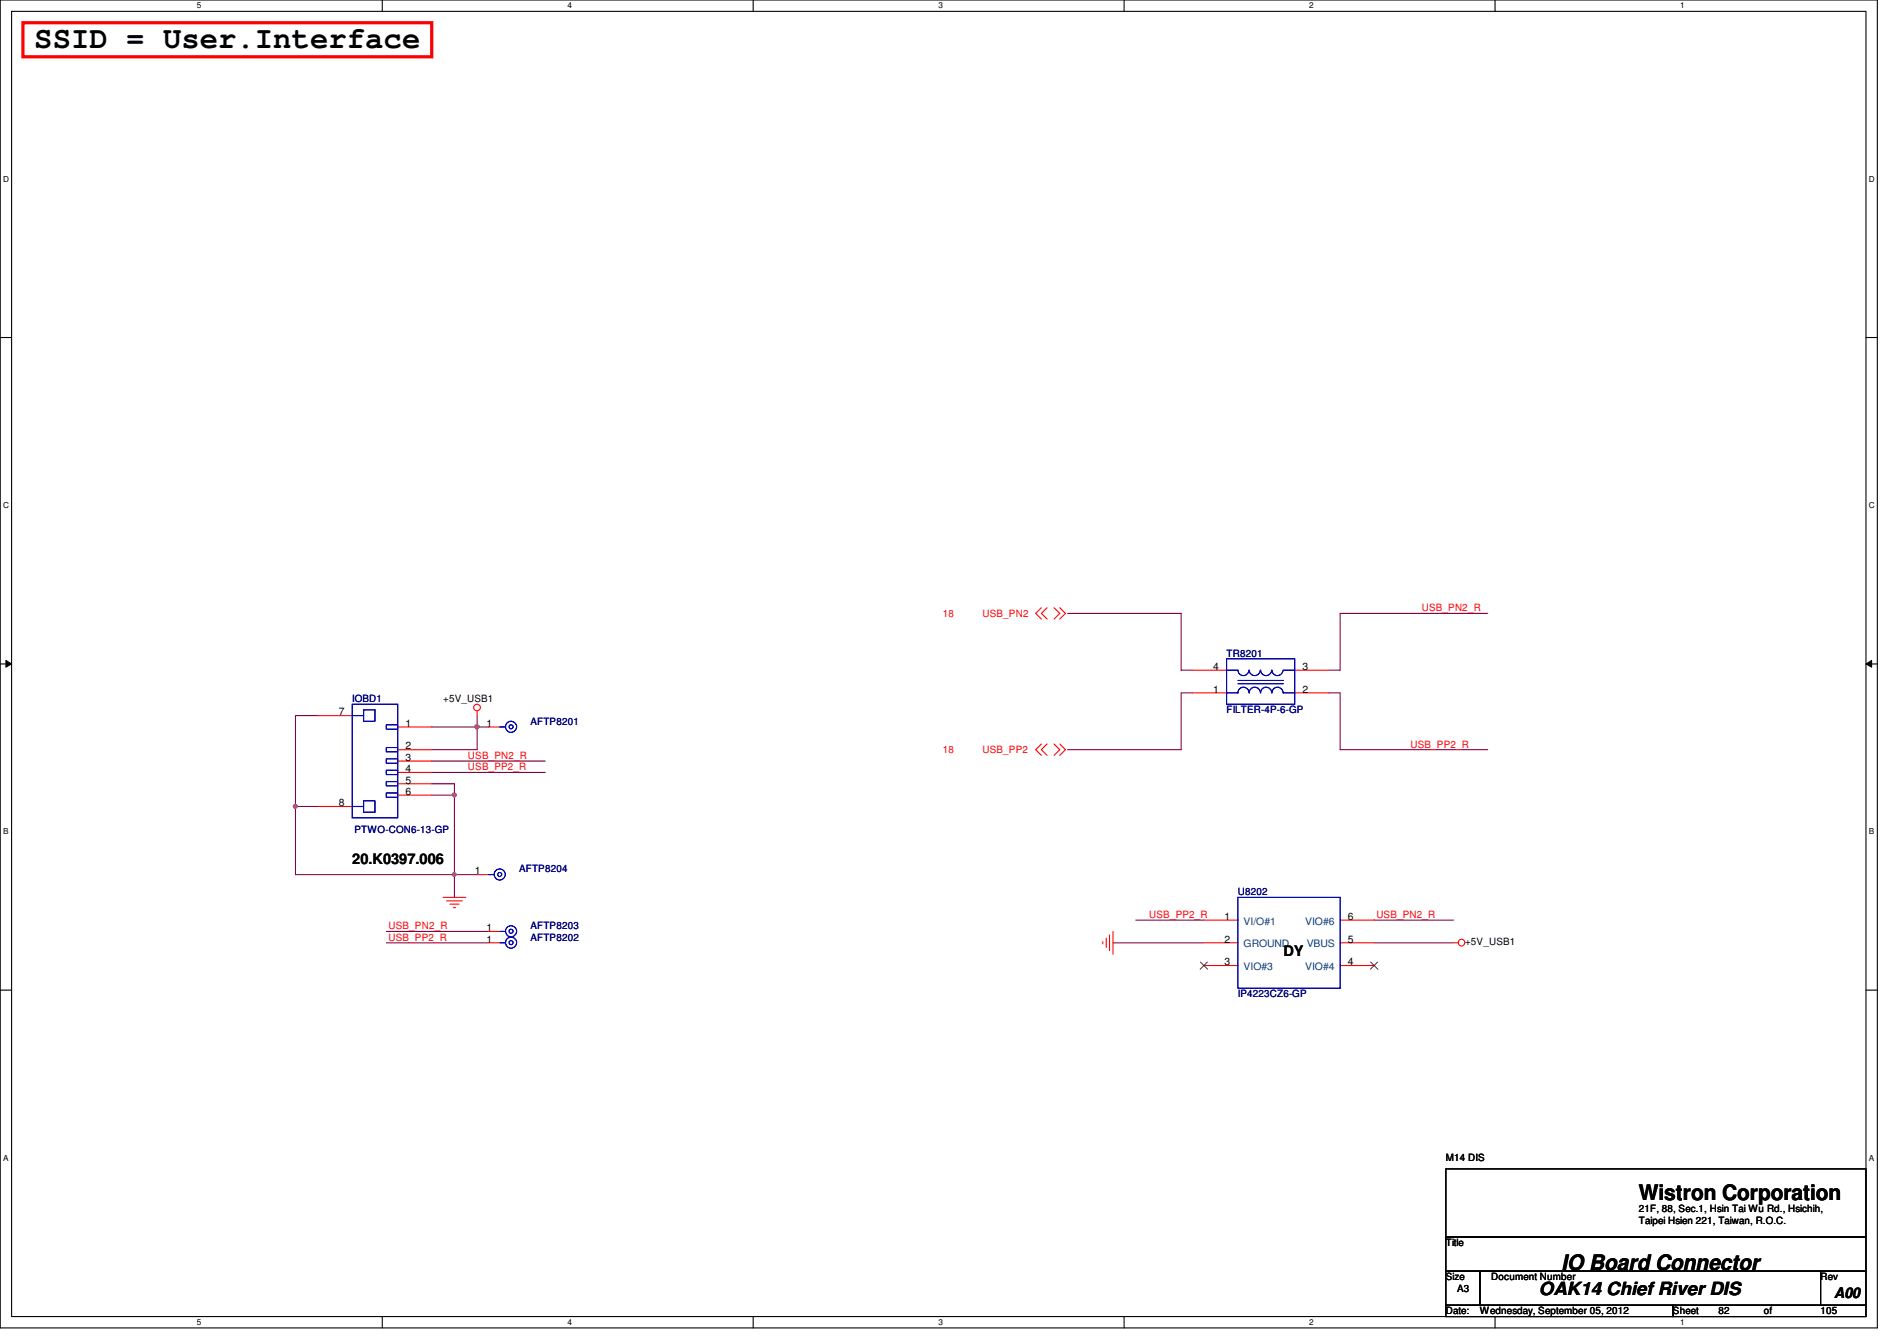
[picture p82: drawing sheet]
<svg xmlns="http://www.w3.org/2000/svg" width="297mm" height="210mm" viewBox="0 0 297 210" stroke-linecap="round" stroke-linejoin="round" font-family="sans-serif">
<defs><g id="words">
<text font-size="4.8" x="5.4" y="7.6">SSID = User.Interface</text>
<g font-size="3.3">
<text x="256.6" y="187.9">Wistron Corporation</text>
<text x="244.5" y="198.8">IO Board Connector</text>
</g>
<text font-size="2.8" x="241" y="202.8">OAK14 Chief River DIS</text>
<g font-size="2.3">
<text x="55.2" y="135.3">20.K0397.006</text>
<text x="201" y="149.7">DY</text>
<text x="287.2" y="203.2">A00</text>
</g>
<g font-size="1.6" fill="#f00">
<text x="222.6" y="95.7">USB_PN2_R</text>
<text x="147.6" y="96.6">18</text>
<text x="153.8" y="96.6">USB_PN2</text>
<text x="73.3" y="118.8">USB_PN2_R</text>
<text x="147.6" y="117.9">18</text>
<text x="153.8" y="117.9">USB_PP2</text>
<text x="220.8" y="117">USB_PP2_R</text>
<text x="73.3" y="120.6">USB_PP2_R</text>
<text x="180" y="143.7">USB_PP2_R</text>
<text x="215.5" y="143.7">USB_PN2_R</text>
<text x="60.8" y="147.2">USB_PP2_R</text>
<text x="60.8" y="145.5">USB_PN2_R</text>
</g>
<g font-size="1.6">
<text x="189.9" y="104.9">4</text>
<text x="204" y="104.9">3</text>
<text x="53" y="112">7</text>
<text x="63.5" y="113.7">1</text>
<text x="69.4" y="109.9">+5V_USB1</text>
<text x="76.2" y="113.7">1</text>
<text x="189.9" y="108.4">1</text>
<text x="204" y="108.4">2</text>
<text x="63.5" y="117.3">2</text>
<text x="63.5" y="119.1">3</text>
<text x="63.5" y="120.9">4</text>
<text x="63.5" y="122.6">5</text>
<text x="63.5" y="124.4">6</text>
<text x="53" y="126.2">8</text>
<text x="74.4" y="136.9">1</text>
<text x="191.7" y="144">1</text>
<text x="211.1" y="144">6</text>
<text x="76.2" y="147.5">1</text>
<text x="76.2" y="145.8">1</text>
<text x="191.7" y="147.5">2</text>
<text x="211.1" y="147.5">5</text>
<text x="229.4" y="148">+5V_USB1</text>
<text x="191.7" y="151.1">3</text>
<text x="211.1" y="151.1">4</text>
<text x="226.4" y="181.7">M14 DIS</text>
<text x="256.6" y="189.7">21F, 88, Sec.1, Hsin Tai Wu Rd., Hsichih,</text>
<text x="256.6" y="191.6">Taipei Hsien 221, Taiwan, R.O.C.</text>
<text x="226.4" y="195.1">Title</text>
<text x="226.4" y="200.4">Size</text>
<text x="228.2" y="202.2">A3</text>
<text x="233.5" y="200.4">Document Number</text>
<text x="285.1" y="200.4">Rev</text>
<text x="226.4" y="205.7">Date:</text>
<text x="231.7" y="205.7">Wednesday, September 05, 2012</text>
<text x="262" y="205.7">Sheet</text>
<text x="269.1" y="205.7">82</text>
<text x="276.2" y="205.7">of</text>
<text x="285.1" y="205.7">105</text>
</g>
<g font-size="1.6" fill="#000080">
<text x="192.1" y="102.8">TR8201</text>
<text x="55.2" y="109.9">IOBD1</text>
<text x="83.1" y="113.5">AFTP8201</text>
<text x="192.1" y="111.7">FILTER-4P-6-GP</text>
<text x="55.5" y="130.3">PTWO-CON6-13-GP</text>
<text x="81.3" y="136.6">AFTP8204</text>
<text x="193.8" y="140.1">U8202</text>
<text x="83.1" y="147.2">AFTP8202</text>
<text x="83.1" y="145.5">AFTP8203</text>
<text x="193.8" y="156.1">IP4223CZ6-GP</text>
</g>
<g font-size="1.6" fill="#004080">
<text x="194.7" y="144.7">VI/O#1</text>
<text x="194.7" y="148.3">GROUND</text>
<text x="204.4" y="144.7">VIO#6</text>
<text x="204.6" y="148.3">VBUS</text>
<text x="194.7" y="151.8">VIO#3</text>
<text x="204.4" y="151.8">VIO#4</text>
</g>
<g font-size="1.3">
<text x="30.8" y="1.3">5</text>
<text x="88.9" y="1.3">4</text>
<text x="146.9" y="1.3">3</text>
<text x="205" y="1.3">2</text>
<text x="263.1" y="1.3">1</text>
<text x=".5" y="28.4">D</text>
<text x="292.6" y="28.4">D</text>
<text x=".5" y="79.5">C</text>
<text x="292.6" y="79.5">C</text>
<text x=".5" y="130.6">B</text>
<text x="292.6" y="130.6">B</text>
<text x=".5" y="181.7">A</text>
<text x="292.6" y="181.7">A</text>
<text x="30.8" y="207.4">5</text>
<text x="88.9" y="207.4">4</text>
<text x="146.9" y="207.4">3</text>
<text x="205" y="207.4">2</text>
<text x="263.1" y="207.4">1</text>
</g>
</g></defs>
<path d="M0 0h294v207.9h-294zM1.8 1.8h290.4v204.3h-290.4z" fill="none" stroke="#000" stroke-width=".17"/>
<g fill="#fff">
<path d="M30.8 .2h.7v1.4h-.7z"/>
<path d="M30.8 206.2h.7v1.4h-.7z"/>
</g>
<path d="M59.9 0v1.8M59.9 206.1v1.8" fill="none" stroke="#000" stroke-width=".17"/>
<g fill="#fff">
<path d="M88.9 .2h.6v1.4h-.6z"/>
<path d="M88.9 206.2h.6v1.4h-.6z"/>
</g>
<path d="M117.9 0v1.8M117.9 206.1v1.8" fill="none" stroke="#000" stroke-width=".17"/>
<g fill="#fff">
<path d="M146.9 .2h.7v1.4h-.7z"/>
<path d="M146.9 206.2h.7v1.4h-.7z"/>
</g>
<path d="M176 0v1.8M176 206.1v1.8" fill="none" stroke="#000" stroke-width=".17"/>
<g fill="#fff">
<path d="M205 .2h.7v1.4h-.7z"/>
<path d="M205 206.2h.7v1.4h-.7z"/>
</g>
<path d="M234.1 0v1.8M234.1 206.1v1.8" fill="none" stroke="#000" stroke-width=".17"/>
<g fill="#fff">
<path d="M263.1 .2h.7v1.4h-.7z"/>
<path d="M263.1 206.2h.7v1.4h-.7z"/>
<path d="M.5 27.3h.9v1.4h-.9z"/>
<path d="M292.6 27.3h.9v1.4h-.9z"/>
<path d="M.5 78.4h.9v1.4h-.9z"/>
<path d="M292.6 78.4h.9v1.4h-.9z"/>
</g>
<path d="M0 52.8h1.8M292.2 52.8h1.8" fill="none" stroke="#000" stroke-width=".17"/>
<g fill="#fff">
<path d="M.5 129.5h.8v1.4h-.8z"/>
<path d="M292.6 129.5h.9v1.4h-.9z"/>
</g>
<path d="M0 103.9h1.8M292.2 103.9h1.8" fill="none" stroke="#000" stroke-width=".17"/>
<path d="M.9 103.4l.9 .5-.9 .5zM292.2 103.9l.9-.5v1z" fill="#000"/>
<path d="M.9 103.4l.9 .5-.9 .5zM292.2 103.9l.9-.5v1z" fill="none" stroke="#000" stroke-width=".16"/>
<g fill="#fff">
<path d="M.5 180.5h.8v1.4h-.8z"/>
<path d="M292.6 180.5h.9v1.4h-.9z"/>
</g>
<path d="M0 155h1.8M292.2 155h1.8" fill="none" stroke="#000" stroke-width=".17"/>
<path d="M167.2 96h17.8v8.9h1.7M233 96h-23.2v8.9h-1.7M186.7 108.5h-1.7v8.8h-17.8M208.1 108.5h1.7v8.8h23.2M71.2 136.9v3.6M71.2 124.5v12.4h3.5" fill="none" stroke="#800040" stroke-width=".17"/>
<circle cx="71.1" cy="136.9" r=".32" fill="#f0f"/>
<circle cx="71.1" cy="136.9" r=".32" fill="none" stroke="#f0f" stroke-width=".17"/>
<circle cx="71.1" cy="124.4" r=".32" fill="#f0f"/>
<circle cx="71.1" cy="124.4" r=".32" fill="none" stroke="#f0f" stroke-width=".17"/>
<path d="M74.7 113.8v3.5h-7.1M67.6 124.5h3.6M60.5 147.6h16M60.5 145.8h16M174.3 147.6h14.2M177.8 144h10.7M215.2 147.6h12.4M215.2 144h12.4" fill="none" stroke="#800040" stroke-width=".17"/>
<circle cx="74.7" cy="113.8" r=".32" fill="#f0f"/>
<circle cx="74.7" cy="113.8" r=".32" fill="none" stroke="#f0f" stroke-width=".17"/>
<path d="M67.6 113.8h8.9M74.7 112v1.8" fill="none" stroke="#800040" stroke-width=".17"/>
<circle cx="74.7" cy="113.8" r=".32" fill="#f0f"/>
<circle cx="74.7" cy="113.8" r=".32" fill="none" stroke="#f0f" stroke-width=".17"/>
<path d="M49.8 112h-3.5v14.2M71.2 122.7v1.8" fill="none" stroke="#800040" stroke-width=".17"/>
<circle cx="46.2" cy="126.2" r=".32" fill="#f0f"/>
<circle cx="46.2" cy="126.2" r=".32" fill="none" stroke="#f0f" stroke-width=".17"/>
<path d="M67.6 119.1h17.8M49.8 126.2h-3.5v10.7h24.9M67.6 122.7h3.6M67.6 120.9h17.8" fill="none" stroke="#800040" stroke-width=".17"/>
<g fill="none" stroke="#f00" stroke-width=".17">
<path d="M163.1 95.1l-.9 .9 .9 .9M164 95.1l-.9 .9 .9 .9M165.1 95.1l.8 .9-.8 .9M165.9 95.1l.9 .9-.9 .9M49.8 112h5.4M62.3 113.8h5.3M62.3 117.3h5.3M62.3 119.1h5.3M74.7 111.3v.7M76.5 113.8h1.8M163.1 116.5l-.9 .8 .9 .9M164 116.5l-.9 .8 .9 .9"/>
<path d="M165.1 116.5l.8 .8-.8 .9M165.9 116.5l.9 .8-.9 .9M186.7 108.5h5.4M186.7 104.9h5.4M202.7 108.5h5.4M202.7 104.9h5.4M49.8 126.2h5.4M62.3 120.9h5.3M62.3 122.7h5.3M62.3 124.5h5.3M74.7 136.9h1.8M69.4 140.5h3.5"/>
<path d="M69.9 141h2.5M70.4 141.5h1.5M71 142.1h.3M76.5 147.6h1.8M76.5 145.8h1.8M172.7 147.4v.3M173.2 146.9v1.4M173.7 146.3v2.5M174.3 145.8v3.6M188.5 147.6h5.3M188.5 144h5.3M188.5 151.1h5.3"/>
<path d="M209.8 147.6h5.4M209.8 144h5.4M209.8 151.1h5.4M227.6 147.6h.7"/>
<circle cx="74.7" cy="110.7" r=".52"/>
<circle cx="228.8" cy="147.5" r=".52"/>
</g>
<path d="M226.4 183h65.8v10.6h-65.8zM226.4 193.6h65.8v5.4h-65.8zM226.4 199h5.3v5.3h-5.3zM231.7 199h53.4v5.3h-53.4zM285.1 199h7.1v5.3h-7.1zM226.4 204.3h35.6v1.8h-35.6zM262 204.3h30.2v1.8h-30.2z" fill="none" stroke="#000" stroke-width=".17"/>
<path d="M3.6 3.6h64v5.3h-64z" fill="none" stroke="#f00" stroke-width=".51"/>
<g fill="none" stroke="#00f" stroke-width=".17">
<path d="M55.2 112h1.7M55.2 110.2h7.1v17.8h-7.1zM56.9 111.1h1.8v1.8h-1.8zM60.5 113.5h1.8v.6h-1.8zM60.5 117h1.8v.7h-1.8zM60.5 118.8h1.8v.7h-1.8zM78.3 113.8h.9M192.1 104.9h1.7a.87 .87 0 0 0 .9 .8 .87 .87 0 0 0 .9-.8M192.1 108.5h1.7a.87 .87 0 0 1 .9-.9 .87 .87 0 0 1 .9 .9M192.1 103.1h10.6v7.1h-10.6zM193.8 107h7.2M193.8 106.5h7.2"/>
<path d="M195.6 108.5a.87 .87 0 0 1 .9-.9 .87 .87 0 0 1 .9 .9M195.6 104.9a.87 .87 0 0 0 .9 .8 .87 .87 0 0 0 .9-.8M197.4 108.5a.87 .87 0 0 1 .9-.9 .87 .87 0 0 1 .8 .9M197.4 104.9a.87 .87 0 0 0 .9 .8 .87 .87 0 0 0 .8-.8M199.2 108.5a.87 .87 0 0 1 .8-.9 .87 .87 0 0 1 .9 .9M199.2 104.9a.87 .87 0 0 0 .8 .8 .87 .87 0 0 0 .9-.8M201 104.9h1.7M201 108.5h1.7M55.2 126.2h1.7M56.9 125.3h1.8v1.8h-1.8zM60.5 120.6h1.8v.6h-1.8zM60.5 122.3h1.8v.7h-1.8z"/>
<path d="M60.5 124.1h1.8v.7h-1.8zM76.5 136.9h.9M78.3 147.6h.9M78.3 145.8h.9M193.8 140.5h16v14.2h-16z"/>
<circle cx="80" cy="113.8" r=".32"/>
<circle cx="80" cy="113.8" r=".87"/>
<circle cx="78.2" cy="136.9" r=".32"/>
<circle cx="78.3" cy="136.9" r=".87"/>
<circle cx="80" cy="147.5" r=".32"/>
<circle cx="80" cy="145.8" r=".32"/>
<circle cx="80" cy="147.5" r=".87"/>
<circle cx="80" cy="145.8" r=".87"/>
</g>
<path d="M188 150.6l1.1 1.1M189.1 150.6l-1.2 1.1M214.6 150.6l1.2 1.1M215.7 150.6l-1.1 1.1" fill="none" stroke="#804000" stroke-width=".16"/>
<circle cx="71.1" cy="136.9" r=".32" fill="#f0f"/>
<circle cx="71.1" cy="136.9" r=".32" fill="none" stroke="#f0f" stroke-width=".17"/>
<circle cx="71.1" cy="124.4" r=".32" fill="#f0f"/>
<circle cx="71.1" cy="124.4" r=".32" fill="none" stroke="#f0f" stroke-width=".17"/>
<circle cx="74.7" cy="113.8" r=".32" fill="#f0f"/>
<circle cx="74.7" cy="113.8" r=".32" fill="none" stroke="#f0f" stroke-width=".17"/>
<circle cx="74.7" cy="113.8" r=".32" fill="#f0f"/>
<circle cx="74.7" cy="113.8" r=".32" fill="none" stroke="#f0f" stroke-width=".17"/>
<circle cx="46.2" cy="126.2" r=".32" fill="#f0f"/>
<circle cx="46.2" cy="126.2" r=".32" fill="none" stroke="#f0f" stroke-width=".17"/>
<use href="#words"/>
</svg>
